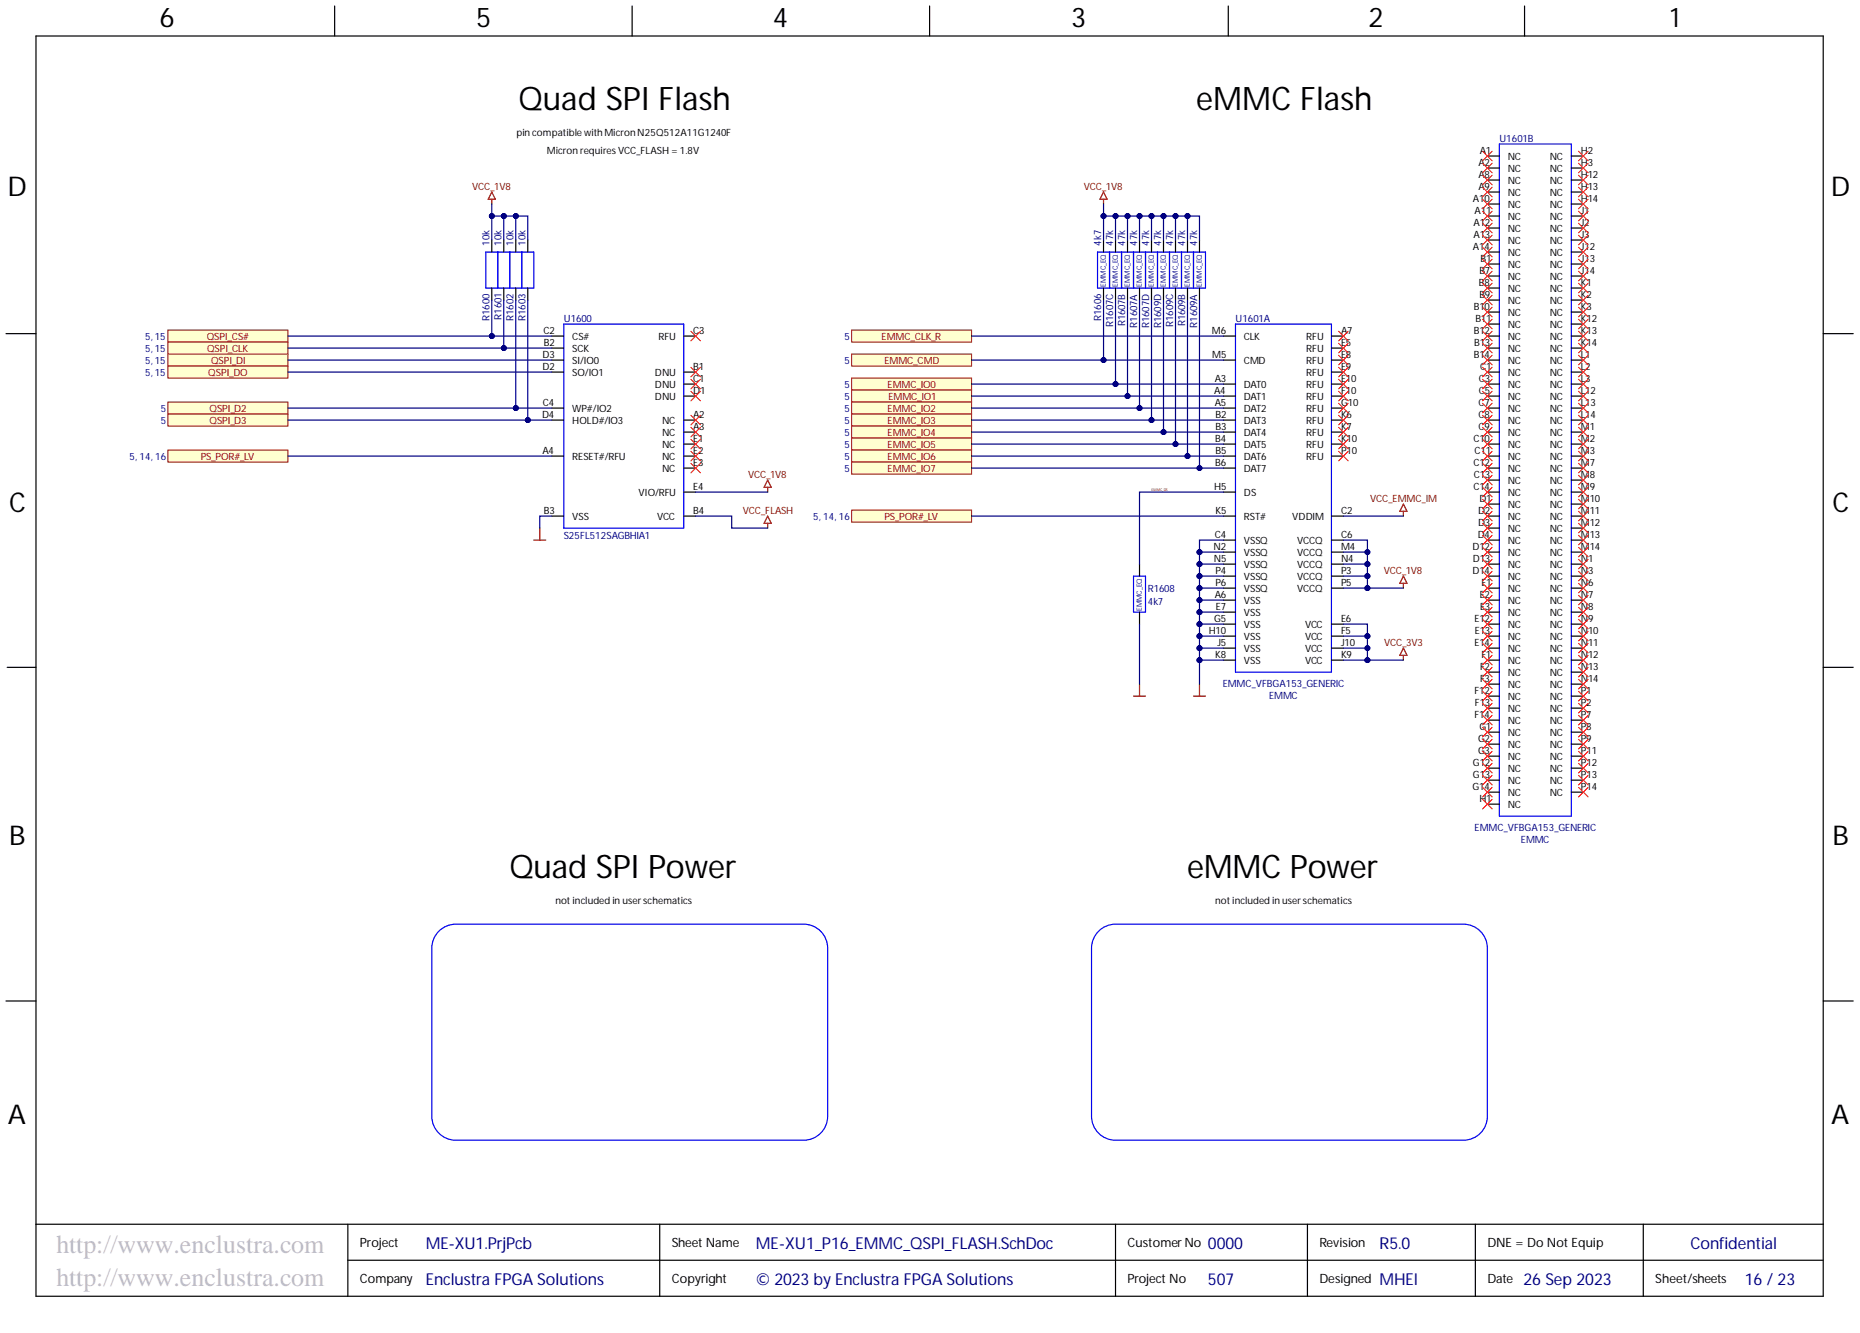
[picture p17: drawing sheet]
<svg xmlns="http://www.w3.org/2000/svg" width="393mm" height="282mm" viewBox="0 0 393 282" stroke-linecap="round" stroke-linejoin="round" font-family="sans-serif">
<defs><g id="words">
<g font-size="6.9">
<text x="109.7" y="23.2">Quad SPI Flash</text>
<text x="253" y="23.2">eMMC Flash</text>
<text x="107.7" y="185.6">Quad SPI Power</text>
<text x="251" y="185.6">eMMC Power</text>
</g>
<g font-size="5.8">
<text x="33.7" y="5.7">6</text>
<text x="100.7" y="5.7">5</text>
<text x="163.4" y="5.7">4</text>
<text x="226.5" y="5.7">3</text>
<text x="289.4" y="5.7">2</text>
<text x="353.1" y="5.7">1</text>
<text x="1.6" y="41.5">D</text>
<text x="387.2" y="41.5">D</text>
<text x="1.9" y="108.2">C</text>
<text x="387.5" y="108.2">C</text>
<text x="1.9" y="178.8">B</text>
<text x="387.5" y="178.8">B</text>
<text x="1.7" y="237.6">A</text>
<text x="387.3" y="237.6">A</text>
</g>
<g font-size="5.5" fill="#c0c0c0">
<text x="11.9" y="265">http://www.enclustra.com</text>
<text x="11.9" y="271.9">http://www.enclustra.com</text>
</g>
<g font-size="3.5" fill="#000080">
<text x="90.1" y="264.1">ME-XU1.PrjPcb</text>
<text x="159.8" y="264.1">ME-XU1_P16_EMMC_QSPI_FLASH.SchDoc</text>
<text x="255.4" y="264.1">0000</text>
<text x="357.5" y="264.1">Confidential</text>
<text x="90.1" y="271.7">Enclustra FPGA Solutions</text>
<text x="159.8" y="271.7">© 2023 by Enclustra FPGA Solutions</text>
<text x="255.4" y="271.7">507</text>
<text x="291.7" y="271.7">MHEI</text>
<text x="322.2" y="271.7">26 Sep 2023</text>
<text x="369" y="271.7">16 / 23</text>
</g>
<text font-size="3.5" fill="#00007c" x="291.7" y="264.1">R5.0</text>
<g font-size="2.7">
<text x="76.1" y="263.8">Project</text>
<text x="142.1" y="263.8">Sheet Name</text>
<text x="238.4" y="263.8">CustomerNo</text>
<text x="279" y="263.8">Revision</text>
<text x="314.5" y="263.8">DNE = Do Not Equip</text>
<text x="76.1" y="271.4">Company</text>
<text x="142.1" y="271.4">Copyright</text>
<text x="238.4" y="271.4">Project No</text>
<text x="279" y="271.4">Designed</text>
<text x="314.5" y="271.4">Date</text>
<text x="350.1" y="271.4">Sheet/sheets</text>
</g>
<g font-size="2.1">
<text x="109.2" y="28.8">pin compatible withMicronN25Q512A11G1240F</text>
<text x="115.7" y="32.6">Micron requiresVCC_FLASH = 1.8V</text>
<text x="312.7" y="35">A2</text>
<text x="312.9" y="32.5">A1</text>
<text x="318.9" y="33.8">NC</text>
<text x="327.7" y="33.8">NC</text>
<text x="334.3" y="32.5">H2</text>
<text x="334.3" y="35">H3</text>
<text x="312.7" y="37.6">A8</text>
<text x="312.7" y="40.1">A9</text>
<text x="318.9" y="36.4">NC</text>
<text x="318.9" y="38.9">NC</text>
<text x="318.9" y="41.5">NC</text>
<text x="327.7" y="36.4">NC</text>
<text x="327.7" y="38.9">NC</text>
<text x="327.7" y="41.5">NC</text>
<text x="334.3" y="37.6">H12</text>
<text x="334.3" y="40.1">H13</text>
<text x="311.5" y="42.6">A10</text>
<text x="311.6" y="47.7">A12</text>
<text x="311.8" y="45.2">A11</text>
<text x="318.9" y="44">NC</text>
<text x="318.9" y="46.5">NC</text>
<text x="327.7" y="44">NC</text>
<text x="327.7" y="46.5">NC</text>
<text x="334.3" y="42.6">H14</text>
<text x="334.3" y="45.2">J1</text>
<text x="334.3" y="47.7">J2</text>
<text x="311.5" y="52.8">A14</text>
<text x="311.6" y="50.3">A13</text>
<text x="318.9" y="49.1">NC</text>
<text x="318.9" y="51.6">NC</text>
<text x="327.7" y="49.1">NC</text>
<text x="327.7" y="51.6">NC</text>
<text x="334.3" y="50.3">J3</text>
<text x="334.3" y="52.8">J12</text>
<text x="312.9" y="57.9">B7</text>
<text x="313.1" y="55.3">B1</text>
<text x="318.9" y="54.1">NC</text>
<text x="318.9" y="56.7">NC</text>
<text x="318.9" y="59.2">NC</text>
<text x="327.7" y="54.1">NC</text>
<text x="327.7" y="56.7">NC</text>
<text x="327.7" y="59.2">NC</text>
<text x="334.3" y="55.3">J13</text>
<text x="334.3" y="57.9">J14</text>
<text x="311.7" y="65.5">B10</text>
<text x="312.8" y="60.4">B8</text>
<text x="312.9" y="62.9">B9</text>
<text x="318.9" y="61.8">NC</text>
<text x="318.9" y="64.3">NC</text>
<text x="327.7" y="61.8">NC</text>
<text x="327.7" y="64.3">NC</text>
<text x="334.3" y="60.4">K1</text>
<text x="334.3" y="62.9">K2</text>
<text x="334.3" y="65.5">K3</text>
<text x="114.9" y="70.6">C2</text>
<text x="121" y="71.9">CS#</text>
<text x="139.3" y="71.9">RFU</text>
<text x="146.6" y="70.6">C3</text>
<text x="256.3" y="70.6">M6</text>
<text x="263" y="71.9">CLK</text>
<text x="276.2" y="71.9">RFU</text>
<text x="283.6" y="70.6">A7</text>
<text x="311.7" y="70.6">B12</text>
<text x="312" y="68">B11</text>
<text x="318.9" y="66.8">NC</text>
<text x="318.9" y="69.4">NC</text>
<text x="318.9" y="71.9">NC</text>
<text x="327.7" y="66.8">NC</text>
<text x="327.7" y="69.4">NC</text>
<text x="327.7" y="71.9">NC</text>
<text x="334.3" y="68">K12</text>
<text x="334.3" y="70.6">K13</text>
<text x="114.7" y="75.6">D3</text>
<text x="115" y="73.1">B2</text>
<text x="121" y="74.4">SCK</text>
<text x="121" y="77">SI/IO0</text>
<text x="256.4" y="75.6">M5</text>
<text x="263" y="77">CMD</text>
<text x="276.2" y="74.4">RFU</text>
<text x="276.2" y="77">RFU</text>
<text x="283.6" y="73.1">E5</text>
<text x="283.6" y="75.6">E8</text>
<text x="311.7" y="75.6">B14</text>
<text x="311.8" y="73.1">B13</text>
<text x="318.9" y="74.4">NC</text>
<text x="318.9" y="77">NC</text>
<text x="327.7" y="74.4">NC</text>
<text x="327.7" y="77">NC</text>
<text x="334.3" y="73.1">K14</text>
<text x="334.3" y="75.6">L1</text>
<text x="114.7" y="78.2">D2</text>
<text x="121" y="79.5">SO/IO1</text>
<text x="138.5" y="79.5">DNU</text>
<text x="138.5" y="82.1">DNU</text>
<text x="146.6" y="78.2">B1</text>
<text x="146.6" y="80.7">C1</text>
<text x="146.6" y="83.2">D1</text>
<text x="256.8" y="83.2">A4</text>
<text x="256.9" y="80.7">A3</text>
<text x="263" y="82.1">DAT0</text>
<text x="276.2" y="79.5">RFU</text>
<text x="276.2" y="82.1">RFU</text>
<text x="283.6" y="78.2">E9</text>
<text x="283.6" y="80.7">E10</text>
<text x="283.6" y="83.2">F10</text>
<text x="312.8" y="80.7">C3</text>
<text x="312.8" y="83.2">C5</text>
<text x="313" y="78.2">C1</text>
<text x="318.9" y="79.5">NC</text>
<text x="318.9" y="82.1">NC</text>
<text x="327.7" y="79.5">NC</text>
<text x="327.7" y="82.1">NC</text>
<text x="334.3" y="78.2">L2</text>
<text x="334.3" y="80.7">L3</text>
<text x="334.3" y="83.2">L12</text>
<text x="114.7" y="88.3">D4</text>
<text x="114.8" y="85.8">C4</text>
<text x="121" y="89.7">HOLD#/IO3</text>
<text x="121" y="87.1">WP#/IO2</text>
<text x="138.5" y="84.6">DNU</text>
<text x="140" y="89.7">NC</text>
<text x="146.6" y="88.3">A2</text>
<text x="256.9" y="85.8">A5</text>
<text x="257" y="88.3">B2</text>
<text x="263" y="84.6">DAT1</text>
<text x="263" y="87.1">DAT2</text>
<text x="263" y="89.7">DAT3</text>
<text x="276.2" y="84.6">RFU</text>
<text x="276.2" y="87.1">RFU</text>
<text x="276.2" y="89.7">RFU</text>
<text x="283.6" y="85.8">G10</text>
<text x="283.6" y="88.3">K6</text>
<text x="312.7" y="85.8">C7</text>
<text x="312.7" y="88.3">C8</text>
<text x="318.9" y="84.6">NC</text>
<text x="318.9" y="87.1">NC</text>
<text x="318.9" y="89.7">NC</text>
<text x="327.7" y="84.6">NC</text>
<text x="327.7" y="87.1">NC</text>
<text x="327.7" y="89.7">NC</text>
<text x="334.3" y="85.8">L13</text>
<text x="334.3" y="88.3">L14</text>
<text x="114.7" y="95.9">A4</text>
<text x="140" y="92.2">NC</text>
<text x="140" y="94.8">NC</text>
<text x="146.6" y="90.9">A3</text>
<text x="146.6" y="93.4">E1</text>
<text x="146.6" y="95.9">E2</text>
<text x="257" y="93.4">B4</text>
<text x="257" y="90.9">B3</text>
<text x="257" y="95.9">B5</text>
<text x="263" y="92.2">DAT4</text>
<text x="263" y="94.8">DAT5</text>
<text x="276.2" y="92.2">RFU</text>
<text x="276.2" y="94.8">RFU</text>
<text x="283.6" y="90.9">K7</text>
<text x="283.6" y="93.4">K10</text>
<text x="283.6" y="95.9">P10</text>
<text x="311.6" y="93.4">C10</text>
<text x="311.8" y="95.9">C11</text>
<text x="312.7" y="90.9">C9</text>
<text x="318.9" y="92.2">NC</text>
<text x="318.9" y="94.8">NC</text>
<text x="327.7" y="92.2">NC</text>
<text x="327.7" y="94.8">NC</text>
<text x="334.3" y="90.9">M1</text>
<text x="334.3" y="93.4">M2</text>
<text x="334.3" y="95.9">M3</text>
<text x="121" y="97.3">RESET#/RFU</text>
<text x="140" y="97.3">NC</text>
<text x="140" y="99.8">NC</text>
<text x="146.6" y="98.5">E3</text>
<text x="257" y="98.5">B6</text>
<text x="263" y="97.3">DAT6</text>
<text x="263" y="99.8">DAT7</text>
<text x="276.2" y="97.3">RFU</text>
<text x="311.6" y="98.5">C12</text>
<text x="311.7" y="101">C13</text>
<text x="318.9" y="97.3">NC</text>
<text x="318.9" y="99.8">NC</text>
<text x="327.7" y="97.3">NC</text>
<text x="327.7" y="99.8">NC</text>
<text x="334.3" y="98.5">M7</text>
<text x="334.3" y="101">M8</text>
<text x="135" y="104.9">VIO/RFU</text>
<text x="146.6" y="103.5">E4</text>
<text x="256.8" y="103.5">H5</text>
<text x="263" y="104.9">DS</text>
<text x="311.6" y="103.5">C14</text>
<text x="312.9" y="106.1">D1</text>
<text x="318.9" y="102.4">NC</text>
<text x="318.9" y="104.9">NC</text>
<text x="318.9" y="107.4">NC</text>
<text x="327.7" y="102.4">NC</text>
<text x="327.7" y="104.9">NC</text>
<text x="327.7" y="107.4">NC</text>
<text x="334.3" y="103.5">M9</text>
<text x="334.3" y="106.1">M10</text>
<text x="115" y="108.6">B3</text>
<text x="121" y="110">VSS</text>
<text x="139" y="110">VCC</text>
<text x="146.6" y="108.6">B4</text>
<text x="256.9" y="113.7">C4</text>
<text x="257" y="108.6">K5</text>
<text x="263" y="110">RST#</text>
<text x="273.3" y="110">VDDIM</text>
<text x="283.6" y="108.6">C2</text>
<text x="283.6" y="113.7">C6</text>
<text x="312.5" y="113.7">D4</text>
<text x="312.6" y="108.6">D2</text>
<text x="312.6" y="111.2">D3</text>
<text x="318.9" y="110">NC</text>
<text x="318.9" y="112.5">NC</text>
<text x="327.7" y="110">NC</text>
<text x="327.7" y="112.5">NC</text>
<text x="334.3" y="108.6">M11</text>
<text x="334.3" y="111.2">M12</text>
<text x="334.3" y="113.7">M13</text>
<text x="256.6" y="116.2">N2</text>
<text x="256.7" y="118.8">N5</text>
<text x="263" y="115.1">VSSQ</text>
<text x="263" y="117.6">VSSQ</text>
<text x="274.3" y="115.1">VCCQ</text>
<text x="274.3" y="117.6">VCCQ</text>
<text x="283.6" y="116.2">M4</text>
<text x="283.6" y="118.8">N4</text>
<text x="311.4" y="116.2">D12</text>
<text x="311.5" y="118.8">D13</text>
<text x="318.9" y="115.1">NC</text>
<text x="318.9" y="117.6">NC</text>
<text x="327.7" y="115.1">NC</text>
<text x="327.7" y="117.6">NC</text>
<text x="334.3" y="116.2">M14</text>
<text x="334.3" y="118.8">N1</text>
<text x="257" y="121.3">P4</text>
<text x="257" y="123.9">P6</text>
<text x="263" y="120.1">VSSQ</text>
<text x="263" y="122.7">VSSQ</text>
<text x="263" y="125.2">VSSQ</text>
<text x="274.3" y="120.1">VCCQ</text>
<text x="274.3" y="122.7">VCCQ</text>
<text x="274.3" y="125.2">VCCQ</text>
<text x="283.6" y="121.3">P3</text>
<text x="283.6" y="123.9">P5</text>
<text x="311.4" y="121.3">D14</text>
<text x="313.3" y="123.9">E1</text>
<text x="318.9" y="120.1">NC</text>
<text x="318.9" y="122.7">NC</text>
<text x="318.9" y="125.2">NC</text>
<text x="327.7" y="120.1">NC</text>
<text x="327.7" y="122.7">NC</text>
<text x="327.7" y="125.2">NC</text>
<text x="334.3" y="121.3">N3</text>
<text x="334.3" y="123.9">N6</text>
<text x="256.8" y="131.5">G5</text>
<text x="256.9" y="126.4">A6</text>
<text x="257.1" y="128.9">E7</text>
<text x="263" y="127.7">VSS</text>
<text x="263" y="130.3">VSS</text>
<text x="283.6" y="131.5">E6</text>
<text x="311.8" y="131.5">E12</text>
<text x="312.9" y="126.4">E2</text>
<text x="313" y="128.9">E3</text>
<text x="318.9" y="127.7">NC</text>
<text x="318.9" y="130.3">NC</text>
<text x="327.7" y="127.7">NC</text>
<text x="327.7" y="130.3">NC</text>
<text x="334.3" y="126.4">N7</text>
<text x="334.3" y="128.9">N8</text>
<text x="334.3" y="131.5">N9</text>
<text x="255.6" y="134">H10</text>
<text x="257.5" y="136.5">J5</text>
<text x="263" y="132.8">VSS</text>
<text x="263" y="135.4">VSS</text>
<text x="263" y="137.9">VSS</text>
<text x="276" y="132.8">VCC</text>
<text x="276" y="135.4">VCC</text>
<text x="276" y="137.9">VCC</text>
<text x="283.6" y="134">F5</text>
<text x="283.6" y="136.5">J10</text>
<text x="311.8" y="136.5">E14</text>
<text x="311.9" y="134">E13</text>
<text x="318.9" y="132.8">NC</text>
<text x="318.9" y="135.4">NC</text>
<text x="318.9" y="137.9">NC</text>
<text x="327.7" y="132.8">NC</text>
<text x="327.7" y="135.4">NC</text>
<text x="327.7" y="137.9">NC</text>
<text x="334.3" y="134">N10</text>
<text x="334.3" y="136.5">N11</text>
<text x="257" y="139.1">K8</text>
<text x="263" y="140.4">VSS</text>
<text x="276" y="140.4">VCC</text>
<text x="283.6" y="139.1">K9</text>
<text x="313" y="141.6">F2</text>
<text x="313.3" y="139.1">F1</text>
<text x="318.9" y="140.4">NC</text>
<text x="318.9" y="143">NC</text>
<text x="327.7" y="140.4">NC</text>
<text x="327.7" y="143">NC</text>
<text x="334.3" y="139.1">N12</text>
<text x="334.3" y="141.6">N13</text>
<text x="311.8" y="146.7">F12</text>
<text x="311.9" y="149.2">F13</text>
<text x="313" y="144.2">F3</text>
<text x="318.9" y="145.5">NC</text>
<text x="318.9" y="148">NC</text>
<text x="327.7" y="145.5">NC</text>
<text x="327.7" y="148">NC</text>
<text x="334.3" y="144.2">N14</text>
<text x="334.3" y="146.7">P1</text>
<text x="334.3" y="149.2">P2</text>
<text x="311.8" y="151.8">F14</text>
<text x="312.9" y="154.3">G1</text>
<text x="318.9" y="150.6">NC</text>
<text x="318.9" y="153.1">NC</text>
<text x="318.9" y="155.7">NC</text>
<text x="327.7" y="150.6">NC</text>
<text x="327.7" y="153.1">NC</text>
<text x="327.7" y="155.7">NC</text>
<text x="334.3" y="151.8">P7</text>
<text x="334.3" y="154.3">P8</text>
<text x="311.5" y="161.9">G12</text>
<text x="312.6" y="156.8">G2</text>
<text x="312.6" y="159.4">G3</text>
<text x="318.9" y="158.2">NC</text>
<text x="318.9" y="160.7">NC</text>
<text x="327.7" y="158.2">NC</text>
<text x="327.7" y="160.7">NC</text>
<text x="334.3" y="156.8">P9</text>
<text x="334.3" y="159.4">P11</text>
<text x="334.3" y="161.9">P12</text>
<text x="311.4" y="167">G14</text>
<text x="311.5" y="164.5">G13</text>
<text x="318.9" y="163.3">NC</text>
<text x="318.9" y="165.8">NC</text>
<text x="327.7" y="163.3">NC</text>
<text x="327.7" y="165.8">NC</text>
<text x="334.3" y="164.5">P13</text>
<text x="334.3" y="167">P14</text>
<text x="312.9" y="169.5">H1</text>
<text x="318.9" y="168.4">NC</text>
<text x="318.9" y="170.9">NC</text>
<text x="327.7" y="168.4">NC</text>
<text x="117.4" y="191.2">not included in userschematics</text>
<text x="257" y="191.2">not included in userschematics</text>
</g>
<g font-size="2.1" fill="#000080">
<text x="317.1" y="29.9">U1601B</text>
<text x="103.5" y="51.9" transform="rotate(-90 103.5 51.9)">10k</text>
<text x="106" y="51.9" transform="rotate(-90 106 51.9)">10k</text>
<text x="108.6" y="51.9" transform="rotate(-90 108.6 51.9)">10k</text>
<text x="111.1" y="51.9" transform="rotate(-90 111.1 51.9)">10k</text>
<text x="232.9" y="51.9" transform="rotate(-90 232.9 51.9)">4k7</text>
<text x="235.4" y="51.9" transform="rotate(-90 235.4 51.9)">47k</text>
<text x="237.9" y="51.9" transform="rotate(-90 237.9 51.9)">47k</text>
<text x="240.5" y="51.9" transform="rotate(-90 240.5 51.9)">47k</text>
<text x="243" y="51.9" transform="rotate(-90 243 51.9)">47k</text>
<text x="245.5" y="51.9" transform="rotate(-90 245.5 51.9)">47k</text>
<text x="248.1" y="51.9" transform="rotate(-90 248.1 51.9)">47k</text>
<text x="250.6" y="51.9" transform="rotate(-90 250.6 51.9)">47k</text>
<text x="253.2" y="51.9" transform="rotate(-90 253.2 51.9)">47k</text>
<text x="30.7" y="71.9">5, 15</text>
<text x="103.5" y="67.8" transform="rotate(-90 103.5 67.8)">R1600</text>
<text x="106" y="67.6" transform="rotate(-90 106 67.6)">R1601</text>
<text x="108.6" y="67.8" transform="rotate(-90 108.6 67.8)">R1602</text>
<text x="111.1" y="67.8" transform="rotate(-90 111.1 67.8)">R1603</text>
<text x="119.2" y="68">U1600</text>
<text x="178.6" y="71.9">5</text>
<text x="232.9" y="67.8" transform="rotate(-90 232.9 67.8)">R1606</text>
<text x="235.4" y="69.1" transform="rotate(-90 235.4 69.1)">R1607C</text>
<text x="237.9" y="69" transform="rotate(-90 237.9 69)">R1607B</text>
<text x="240.5" y="69.3" transform="rotate(-90 240.5 69.3)">R1607A</text>
<text x="243" y="69.4" transform="rotate(-90 243 69.4)">R1607D</text>
<text x="245.5" y="69.4" transform="rotate(-90 245.5 69.4)">R1609D</text>
<text x="248.1" y="69.1" transform="rotate(-90 248.1 69.1)">R1609C</text>
<text x="250.6" y="69" transform="rotate(-90 250.6 69)">R1609B</text>
<text x="253.2" y="69.3" transform="rotate(-90 253.2 69.3)">R1609A</text>
<text x="261.3" y="68">U1601A</text>
<text x="30.7" y="77">5, 15</text>
<text x="30.7" y="74.4">5, 15</text>
<text x="178.6" y="77">5</text>
<text x="30.7" y="79.5">5, 15</text>
<text x="178.6" y="82.1">5</text>
<text x="34" y="87.1">5</text>
<text x="34" y="89.7">5</text>
<text x="178.6" y="84.6">5</text>
<text x="178.6" y="87.1">5</text>
<text x="178.6" y="89.7">5</text>
<text x="178.6" y="92.2">5</text>
<text x="178.6" y="94.8">5</text>
<text x="27.4" y="97.3">5, 14, 16</text>
<text x="178.6" y="97.3">5</text>
<text x="178.6" y="99.8">5</text>
<text x="119.2" y="114">S25FL512SAGBHIA1</text>
<text x="172" y="110">5, 14, 16</text>
<text x="242.8" y="125.1">R1608</text>
<text x="242.8" y="127.9">4k7</text>
<text x="258.6" y="145.2">EMMC_VFBGA153_GENERIC</text>
<text x="268.4" y="147.7">EMMC</text>
<text x="311.8" y="175.6">EMMC_VFBGA153_GENERIC</text>
<text x="321.6" y="178.2">EMMC</text>
</g>
<g font-size="2.1" fill="#800000">
<text x="99.9" y="40.1">VCC_1V8</text>
<text x="229.2" y="40.1">VCC_1V8</text>
<text x="43.7" y="71.9">QSPI_CS#</text>
<text x="186.4" y="71.9">EMMC_CLK_R</text>
<text x="43.8" y="74.4">QSPI_CLK</text>
<text x="44.6" y="77">QSPI_DI</text>
<text x="187" y="77">EMMC_CMD</text>
<text x="44.1" y="79.5">QSPI_DO</text>
<text x="187.7" y="82.1">EMMC_IO0</text>
<text x="44.3" y="87.1">QSPI_D2</text>
<text x="44.3" y="89.7">QSPI_D3</text>
<text x="187.7" y="87.1">EMMC_IO2</text>
<text x="187.7" y="89.7">EMMC_IO3</text>
<text x="187.9" y="84.6">EMMC_IO1</text>
<text x="187.7" y="92.2">EMMC_IO4</text>
<text x="187.7" y="94.8">EMMC_IO5</text>
<text x="42.4" y="97.3">PS_POR#_LV</text>
<text x="158.2" y="101">VCC_1V8</text>
<text x="187.7" y="97.3">EMMC_IO6</text>
<text x="187.7" y="99.8">EMMC_IO7</text>
<text x="289.8" y="106.1">VCC_EMMC_IM</text>
<text x="157.1" y="108.6">VCC_FLASH</text>
<text x="187" y="110">PS_POR#_LV</text>
<text x="292.6" y="121.3">VCC_1V8</text>
<text x="292.7" y="136.5">VCC_3V3</text>
</g>
<g font-size="1.5" fill="#000080">
<text x="233.9" y="60.7" transform="rotate(-90 233.9 60.7)">EMMC_EQ</text>
<text x="236.4" y="60.7" transform="rotate(-90 236.4 60.7)">EMMC_EQ</text>
<text x="239" y="60.7" transform="rotate(-90 239 60.7)">EMMC_EQ</text>
<text x="241.5" y="60.7" transform="rotate(-90 241.5 60.7)">EMMC_EQ</text>
<text x="244" y="60.7" transform="rotate(-90 244 60.7)">EMMC_EQ</text>
<text x="246.6" y="60.7" transform="rotate(-90 246.6 60.7)">EMMC_EQ</text>
<text x="249.1" y="60.7" transform="rotate(-90 249.1 60.7)">EMMC_EQ</text>
<text x="251.6" y="60.7" transform="rotate(-90 251.6 60.7)">EMMC_EQ</text>
<text x="254.2" y="60.7" transform="rotate(-90 254.2 60.7)">EMMC_EQ</text>
<text x="241.5" y="129.2" transform="rotate(-90 241.5 129.2)">EMMC_EQ</text>
</g>
<text font-size=".8" fill="#800000" x="243.5" y="103.9">EMMC_DS</text>
</g></defs>
<g fill="none" stroke="#000" stroke-width=".25">
<path d="M7.6 7.6h378v266.5h-378zM70.8 1.3v6.3M133.7 1.3v6.3M196.6 1.3v6.3M259.8 1.3v6.3M322.4 1.3v6.3M314.5 33h2.6M314.5 35.5h2.6M314.5 38.1h2.6M332.3 33h2.5M332.3 35.5h2.5M332.3 38.1h2.5"/>
<path d="M104 50.8v2.5M106.5 50.8v2.5M109.1 50.8v2.5M111.6 50.8v2.5M233.4 50.8v2.5M235.9 50.8v2.5M238.4 50.8v2.5M241 50.8v2.5M243.5 50.8v2.5M246.1 50.8v2.5M248.6 50.8v2.5M251.1 50.8v2.5"/>
<path d="M253.7 50.8v2.5M314.5 40.6h2.6M314.5 43.1h2.6M314.5 45.7h2.6M314.5 48.2h2.6M314.5 50.8h2.6M314.5 53.3h2.6M314.5 55.8h2.6M314.5 58.4h2.6M332.3 40.6h2.5M332.3 43.1h2.5M332.3 45.7h2.5"/>
<path d="M332.3 48.2h2.5M332.3 50.8h2.5M332.3 53.3h2.5M332.3 55.8h2.5M332.3 58.4h2.5M1.3 70.6h6.3M104 60.9v2.5M106.5 60.9v2.5M109.1 60.9v2.5M111.6 60.9v2.5M116.7 73.6h2.5M116.7 76.1h2.5"/>
<path d="M116.7 71.1h2.5M116.7 78.7h2.5M144.6 71.1h2.5M144.6 78.7h2.5M233.4 60.9v2.5M235.9 60.9v2.5M238.4 60.9v2.5M241 60.9v2.5M243.5 60.9v2.5M246.1 60.9v2.5M248.6 60.9v2.5M251.1 60.9v2.5"/>
<path d="M253.7 60.9v2.5M258.7 76.1h2.6M258.7 71.1h2.6M281.6 73.6h2.5M281.6 76.1h2.5M281.6 71.1h2.5M281.6 78.7h2.5M314.5 73.6h2.6M314.5 76.1h2.6M314.5 71.1h2.6M314.5 78.7h2.6M314.5 60.9h2.6"/>
<path d="M314.5 63.4h2.6M314.5 66h2.6M314.5 68.5h2.6M332.3 73.6h2.5M332.3 76.1h2.5M332.3 71.1h2.5M332.3 78.7h2.5M332.3 60.9h2.5M332.3 63.4h2.5M332.3 66h2.5M332.3 68.5h2.5M385.6 70.6h6.3"/>
<path d="M116.7 88.8h2.5M116.7 86.3h2.5M116.7 96.4h2.5M144.6 88.8h2.5M144.6 96.4h2.5M144.6 81.2h2.5M144.6 83.8h2.5M144.6 91.4h2.5M144.6 93.9h2.5M144.6 99h2.5M258.7 88.8h2.6M258.7 86.3h2.6"/>
<path d="M258.7 96.4h2.6M258.7 81.2h2.6M258.7 83.8h2.6M258.7 91.4h2.6M258.7 93.9h2.6M258.7 99h2.6M281.6 88.8h2.5M281.6 86.3h2.5M281.6 96.4h2.5M281.6 81.2h2.5M281.6 83.8h2.5M281.6 91.4h2.5"/>
<path d="M281.6 93.9h2.5M314.5 88.8h2.6M314.5 86.3h2.6M314.5 96.4h2.6M314.5 81.2h2.6M314.5 83.8h2.6M314.5 91.4h2.6M314.5 93.9h2.6M314.5 99h2.6M332.3 88.8h2.5M332.3 86.3h2.5M332.3 96.4h2.5"/>
<path d="M332.3 81.2h2.5M332.3 83.8h2.5M332.3 91.4h2.5M332.3 93.9h2.5M332.3 99h2.5M116.7 109.1h2.5M144.6 109.1h2.5M144.6 104.1h2.5M241 119.3v2.5M258.7 109.1h2.6M258.7 104.1h2.6M258.7 114.2h2.6"/>
<path d="M258.7 116.7h2.6M258.7 119.3h2.6M281.6 109.1h2.5M281.6 114.2h2.5M281.6 116.7h2.5M281.6 119.3h2.5M314.5 109.1h2.6M314.5 104.1h2.6M314.5 114.2h2.6M314.5 116.7h2.6M314.5 119.3h2.6M314.5 101.5h2.6"/>
<path d="M314.5 106.6h2.6M314.5 111.7h2.6M332.3 109.1h2.5M332.3 104.1h2.5M332.3 114.2h2.5M332.3 116.7h2.5M332.3 119.3h2.5M332.3 101.5h2.5M332.3 106.6h2.5M332.3 111.7h2.5M241 129.4v2.6M258.7 121.8h2.6"/>
<path d="M258.7 124.4h2.6M258.7 126.9h2.6M258.7 129.4h2.6M258.7 132h2.6M258.7 134.5h2.6M258.7 137h2.6M258.7 139.6h2.6M281.6 121.8h2.5M281.6 124.4h2.5M281.6 132h2.5M281.6 134.5h2.5M281.6 137h2.5"/>
<path d="M281.6 139.6h2.5M314.5 121.8h2.6M314.5 124.4h2.6M314.5 126.9h2.6M314.5 129.4h2.6M314.5 132h2.6M314.5 134.5h2.6M314.5 137h2.6M314.5 139.6h2.6M332.3 121.8h2.5M332.3 124.4h2.5M332.3 126.9h2.5"/>
<path d="M332.3 129.4h2.5M332.3 132h2.5M332.3 134.5h2.5M332.3 137h2.5M332.3 139.6h2.5M1.5 141.1h6.1M314.5 142.1h2.6M314.5 144.7h2.6M314.5 147.2h2.6M314.5 149.7h2.6M314.5 152.3h2.6M314.5 154.8h2.6"/>
<path d="M314.5 157.4h2.6M314.5 159.9h2.6M332.3 142.1h2.5M332.3 144.7h2.5M332.3 147.2h2.5M332.3 149.7h2.5M332.3 152.3h2.5M332.3 154.8h2.5M332.3 157.4h2.5M332.3 159.9h2.5M385.6 141.1h6.3M314.5 162.4h2.6"/>
<path d="M314.5 165h2.6M314.5 167.5h2.6M314.5 170h2.6M332.3 162.4h2.5M332.3 165h2.5M332.3 167.5h2.5M1.3 211.7h6.3M385.6 211.7h6.3M7.6 258.9h378M73.6 258.9v15.2M139.5 258.9v15.2M235.9 258.9v15.2"/>
<path d="M276.5 258.9v15.2M312 258.9v15.2M347.5 258.9v15.2M73.6 266.5h312"/>
</g>
<g fill="none" stroke="#00f" stroke-width=".25">
<path d="M317.1 30.5h15.2v142.1h-15.2zM102.7 53.3h10.2v7.6h-10.2zM105.3 53.3v7.6M107.8 53.3v7.6M110.3 53.3v7.6M232.1 53.3h22.8v7.6h-22.8zM234.6 53.3v7.6M237.2 53.3v7.6M239.7 53.3v7.6M242.2 53.3v7.6M244.8 53.3v7.6M247.3 53.3v7.6"/>
<path d="M249.9 53.3v7.6M252.4 53.3v7.6M119.2 68.5h25.4v43.2h-25.4zM261.3 68.5h20.3v73.6h-20.3zM239.7 121.8h2.5v7.6h-2.5z"/>
</g>
<path d="M112.9 114.2h2.5M114.1 111.7v2.5M162.3 101.5l.8 1.5h-1.5zM162.3 103v1.1M162.3 110.7v1M162.3 109.1l.8 1.6h-1.5z" fill="none" stroke="#800000" stroke-width=".25"/>
<path d="M35.5 69.8h25.4v2.5h-25.4z" fill-rule="evenodd" fill="#ffffd0"/>
<path d="M35.5 69.8h25.4v2.5h-25.4z" fill="none" stroke="#800000" stroke-width=".21"/>
<path d="M35.5 74.9h25.4v2.5h-25.4z" fill-rule="evenodd" fill="#ffffd0"/>
<path d="M35.5 74.9h25.4v2.5h-25.4z" fill="none" stroke="#800000" stroke-width=".21"/>
<path d="M35.5 77.4h25.4v2.5h-25.4z" fill-rule="evenodd" fill="#ffffd0"/>
<path d="M35.5 77.4h25.4v2.5h-25.4z" fill="none" stroke="#800000" stroke-width=".21"/>
<path d="M35.5 85h25.4v2.6h-25.4z" fill-rule="evenodd" fill="#ffffd0"/>
<path d="M35.5 85h25.4v2.6h-25.4z" fill="none" stroke="#800000" stroke-width=".21"/>
<path d="M35.5 87.6h25.4v2.5h-25.4z" fill-rule="evenodd" fill="#ffffd0"/>
<path d="M35.5 87.6h25.4v2.5h-25.4z" fill="none" stroke="#800000" stroke-width=".21"/>
<path d="M35.5 95.2h25.4v2.5h-25.4z" fill-rule="evenodd" fill="#ffffd0"/>
<path d="M35.5 95.2h25.4v2.5h-25.4z" fill="none" stroke="#800000" stroke-width=".21"/>
<path d="M296.8 137l.7 1.6h-1.5zM296.8 123.3v1.1M296.8 138.6v1M296.8 121.8l.7 1.5h-1.5zM252.4 147.2h2.5M253.7 144.7v2.5" fill="none" stroke="#800000" stroke-width=".25"/>
<path d="M180.1 107.9h25.4v2.5h-25.4z" fill-rule="evenodd" fill="#ffffd0"/>
<path d="M180.1 107.9h25.4v2.5h-25.4z" fill="none" stroke="#800000" stroke-width=".21"/>
<path d="M180.1 79.9h25.4v2.6h-25.4z" fill-rule="evenodd" fill="#ffffd0"/>
<path d="M180.1 79.9h25.4v2.6h-25.4z" fill="none" stroke="#800000" stroke-width=".21"/>
<path d="M180.1 82.5h25.4v2.5h-25.4z" fill-rule="evenodd" fill="#ffffd0"/>
<path d="M180.1 82.5h25.4v2.5h-25.4z" fill="none" stroke="#800000" stroke-width=".21"/>
<path d="M180.1 85h25.4v2.6h-25.4z" fill-rule="evenodd" fill="#ffffd0"/>
<path d="M180.1 85h25.4v2.6h-25.4z" fill="none" stroke="#800000" stroke-width=".21"/>
<path d="M180.1 87.6h25.4v2.5h-25.4z" fill-rule="evenodd" fill="#ffffd0"/>
<path d="M180.1 87.6h25.4v2.5h-25.4z" fill="none" stroke="#800000" stroke-width=".21"/>
<path d="M180.1 90.1h25.4v2.5h-25.4z" fill-rule="evenodd" fill="#ffffd0"/>
<path d="M180.1 90.1h25.4v2.5h-25.4z" fill="none" stroke="#800000" stroke-width=".21"/>
<path d="M180.1 92.6h25.4v2.6h-25.4z" fill-rule="evenodd" fill="#ffffd0"/>
<path d="M180.1 92.6h25.4v2.6h-25.4z" fill="none" stroke="#800000" stroke-width=".21"/>
<path d="M180.1 95.2h25.4v2.5h-25.4z" fill-rule="evenodd" fill="#ffffd0"/>
<path d="M180.1 95.2h25.4v2.5h-25.4z" fill="none" stroke="#800000" stroke-width=".21"/>
<path d="M180.1 97.7h25.4v2.5h-25.4z" fill-rule="evenodd" fill="#ffffd0"/>
<path d="M180.1 97.7h25.4v2.5h-25.4z" fill="none" stroke="#800000" stroke-width=".21"/>
<path d="M180.1 74.9h25.4v2.5h-25.4z" fill-rule="evenodd" fill="#ffffd0"/>
<path d="M180.1 74.9h25.4v2.5h-25.4z" fill="none" stroke="#800000" stroke-width=".21"/>
<path d="M180.1 69.8h25.4v2.5h-25.4z" fill-rule="evenodd" fill="#ffffd0"/>
<path d="M180.1 69.8h25.4v2.5h-25.4z" fill="none" stroke="#800000" stroke-width=".21"/>
<path d="M233.4 40.6l.7 1.5h-1.5zM233.4 42.1v1M296.8 106.6l.7 1.5h-1.5zM296.8 108.1v1M239.7 147.2h2.5M241 144.7v2.5" fill="none" stroke="#800000" stroke-width=".25"/>
<path d="M35.5 72.3h25.4v2.6h-25.4z" fill-rule="evenodd" fill="#ffffd0"/>
<path d="M35.5 72.3h25.4v2.6h-25.4z" fill="none" stroke="#800000" stroke-width=".21"/>
<path d="M104 40.6l.8 1.5h-1.6zM104 42.1v1" fill="none" stroke="#800000" stroke-width=".25"/>
<path d="M93.1 196.6a5.1 5.1 0 0 1 3.3-1.2h73.6a5.1 5.1 0 0 1 5 5.1v35.5a5.1 5.1 0 0 1-5 5.1h-73.6a5.1 5.1 0 0 1-5.1-5.1v-35.5a5.1 5.1 0 0 1 1.8-3.9zM232.6 196.6a5.1 5.1 0 0 1 3.3-1.2h73.6a5.1 5.1 0 0 1 5 5.1v35.5a5.1 5.1 0 0 1-5 5.1h-73.6a5.1 5.1 0 0 1-5.1-5.1v-35.5a5.1 5.1 0 0 1 1.8-3.9z" fill="none" stroke="#00f" stroke-width=".25"/>
<g fill="none" stroke="#f00" stroke-width=".21">
<path d="M313.5 39.6l2.1 2M313.5 37.1l2.1 2M313.5 34.5l2.1 2M313.5 32l2.1 2M315.6 39.6l-2.1 2M315.6 37.1l-2.1 2M315.6 34.5l-2.1 2M315.6 32l-2.1 2M333.8 39.6l2.1 2M333.8 37.1l2.1 2M333.8 34.5l2.1 2M333.8 32l2.1 2"/>
<path d="M335.9 39.6l-2.1 2M335.9 37.1l-2.1 2M335.9 34.5l-2.1 2M335.9 32l-2.1 2M313.5 57.4l2.1 2M313.5 54.8l2.1 2M313.5 52.3l2.1 2M313.5 49.7l2.1 2.1M313.5 47.2l2.1 2M313.5 44.7l2.1 2M313.5 42.1l2.1 2.1M313.5 59.9l2.1 2"/>
<path d="M315.6 59.9l-2.1 2M315.6 57.4l-2.1 2M315.6 54.8l-2.1 2M315.6 52.3l-2.1 2M315.6 47.2l-2.1 2M315.6 44.7l-2.1 2M315.6 42.1l-2.1 2.1M315.6 49.7l-2.1 2.1M333.8 54.8l2.1 2M333.8 52.3l2.1 2M333.8 49.7l2.1 2.1M333.8 47.2l2.1 2"/>
<path d="M333.8 44.7l2.1 2M333.8 42.1l2.1 2.1M333.8 59.9l2.1 2M333.8 57.4l2.1 2M335.9 44.7l-2.1 2M335.9 42.1l-2.1 2.1M335.9 59.9l-2.1 2M335.9 57.4l-2.1 2M335.9 54.8l-2.1 2M335.9 52.3l-2.1 2M335.9 49.7l-2.1 2.1M335.9 47.2l-2.1 2"/>
<path d="M146.1 70l2 2.1M146.1 77.7l2 2M148.1 70l-2 2.1M148.1 77.7l-2 2M283.1 77.7l2 2M283.1 75.1l2 2.1M283.1 72.6l2 2M283.1 70l2 2.1M285.1 77.7l-2 2M285.1 75.1l-2 2.1M285.1 72.6l-2 2M285.1 70l-2 2.1"/>
<path d="M313.5 77.7l2.1 2M313.5 75.1l2.1 2.1M313.5 72.6l2.1 2M313.5 70l2.1 2.1M313.5 67.5l2.1 2M313.5 65l2.1 2M313.5 62.4l2.1 2.1M315.6 65l-2.1 2M315.6 62.4l-2.1 2.1M315.6 77.7l-2.1 2M315.6 75.1l-2.1 2.1M315.6 72.6l-2.1 2"/>
<path d="M315.6 70l-2.1 2.1M315.6 67.5l-2.1 2M333.8 77.7l2.1 2M333.8 75.1l2.1 2.1M333.8 72.6l2.1 2M333.8 70l2.1 2.1M333.8 67.5l2.1 2M333.8 65l2.1 2M333.8 62.4l2.1 2.1M335.9 65l-2.1 2M335.9 62.4l-2.1 2.1M335.9 77.7l-2.1 2"/>
<path d="M335.9 75.1l-2.1 2.1M335.9 72.6l-2.1 2M335.9 70l-2.1 2.1M335.9 67.5l-2.1 2M146.1 80.2l2 2M146.1 82.7l2 2.1M146.1 87.8l2 2M146.1 90.4l2 2M146.1 92.9l2 2M146.1 95.4l2 2.1M146.1 98l2 2M148.1 80.2l-2 2"/>
<path d="M148.1 82.7l-2 2.1M148.1 87.8l-2 2M148.1 90.4l-2 2M148.1 92.9l-2 2M148.1 95.4l-2 2.1M148.1 98l-2 2M283.1 95.4l2 2.1M283.1 92.9l2 2M283.1 90.4l2 2M283.1 87.8l2 2M283.1 85.3l2 2M283.1 82.7l2 2.1"/>
<path d="M283.1 80.2l2 2M285.1 95.4l-2 2.1M285.1 92.9l-2 2M285.1 90.4l-2 2M285.1 87.8l-2 2M285.1 85.3l-2 2M285.1 82.7l-2 2.1M285.1 80.2l-2 2M313.5 85.3l2.1 2M313.5 82.7l2.1 2.1M313.5 80.2l2.1 2M313.5 98l2.1 2"/>
<path d="M313.5 95.4l2.1 2.1M313.5 92.9l2.1 2M313.5 90.4l2.1 2M313.5 87.8l2.1 2M315.6 85.3l-2.1 2M315.6 82.7l-2.1 2.1M315.6 80.2l-2.1 2M315.6 98l-2.1 2M315.6 95.4l-2.1 2.1M315.6 92.9l-2.1 2M315.6 90.4l-2.1 2M315.6 87.8l-2.1 2"/>
<path d="M333.8 82.7l2.1 2.1M333.8 80.2l2.1 2M333.8 98l2.1 2M333.8 95.4l2.1 2.1M333.8 92.9l2.1 2M333.8 90.4l2.1 2M333.8 87.8l2.1 2M333.8 85.3l2.1 2M335.9 92.9l-2.1 2M335.9 90.4l-2.1 2M335.9 87.8l-2.1 2M335.9 85.3l-2.1 2"/>
<path d="M335.9 82.7l-2.1 2.1M335.9 80.2l-2.1 2M335.9 98l-2.1 2M335.9 95.4l-2.1 2.1M313.5 113.2l2.1 2M313.5 110.7l2.1 2M313.5 108.1l2.1 2M313.5 105.6l2.1 2M313.5 103l2.1 2.1M313.5 100.5l2.1 2M313.5 118.3l2.1 2M313.5 115.7l2.1 2.1"/>
<path d="M315.6 113.2l-2.1 2M315.6 110.7l-2.1 2M315.6 108.1l-2.1 2M315.6 105.6l-2.1 2M315.6 103l-2.1 2.1M315.6 100.5l-2.1 2M315.6 118.3l-2.1 2M315.6 115.7l-2.1 2.1M333.8 110.7l2.1 2M333.8 108.1l2.1 2M333.8 105.6l2.1 2M333.8 103l2.1 2.1"/>
<path d="M333.8 100.5l2.1 2M333.8 118.3l2.1 2M333.8 115.7l2.1 2.1M333.8 113.2l2.1 2M335.9 118.3l-2.1 2M335.9 115.7l-2.1 2.1M335.9 113.2l-2.1 2M335.9 110.7l-2.1 2M335.9 108.1l-2.1 2M335.9 105.6l-2.1 2M335.9 103l-2.1 2.1M335.9 100.5l-2.1 2"/>
<path d="M313.5 138.6l2.1 2M313.5 136l2.1 2.1M313.5 133.5l2.1 2M313.5 131l2.1 2M313.5 128.4l2.1 2.1M313.5 125.9l2.1 2M313.5 123.3l2.1 2.1M313.5 120.8l2.1 2M315.6 138.6l-2.1 2M315.6 136l-2.1 2.1M315.6 133.5l-2.1 2M315.6 131l-2.1 2"/>
<path d="M315.6 128.4l-2.1 2.1M315.6 125.9l-2.1 2M315.6 123.3l-2.1 2.1M315.6 120.8l-2.1 2M333.8 138.6l2.1 2M333.8 136l2.1 2.1M333.8 133.5l2.1 2M333.8 131l2.1 2M333.8 128.4l2.1 2.1M333.8 125.9l2.1 2M333.8 123.3l2.1 2.1M333.8 120.8l2.1 2"/>
<path d="M335.9 120.8l-2.1 2M335.9 138.6l-2.1 2M335.9 136l-2.1 2.1M335.9 133.5l-2.1 2M335.9 131l-2.1 2M335.9 128.4l-2.1 2.1M335.9 125.9l-2.1 2M335.9 123.3l-2.1 2.1M313.5 141.1l2.1 2M313.5 158.9l2.1 2M313.5 156.3l2.1 2.1M313.5 153.8l2.1 2"/>
<path d="M313.5 151.3l2.1 2M313.5 148.7l2.1 2.1M313.5 146.2l2.1 2M313.5 143.6l2.1 2.1M315.6 141.1l-2.1 2M315.6 158.9l-2.1 2M315.6 156.3l-2.1 2.1M315.6 153.8l-2.1 2M315.6 151.3l-2.1 2M315.6 148.7l-2.1 2.1M315.6 146.2l-2.1 2M315.6 143.6l-2.1 2.1"/>
<path d="M333.8 158.9l2.1 2M333.8 156.3l2.1 2.1M333.8 153.8l2.1 2M333.8 151.3l2.1 2M333.8 148.7l2.1 2.1M333.8 146.2l2.1 2M333.8 143.6l2.1 2.1M333.8 141.1l2.1 2M335.9 148.7l-2.1 2.1M335.9 146.2l-2.1 2M335.9 143.6l-2.1 2.1M335.9 141.1l-2.1 2"/>
<path d="M335.9 158.9l-2.1 2M335.9 156.3l-2.1 2.1M335.9 153.8l-2.1 2M335.9 151.3l-2.1 2M313.5 169l2.1 2.1M313.5 166.5l2.1 2M313.5 164l2.1 2M313.5 161.4l2.1 2M315.6 169l-2.1 2.1M315.6 166.5l-2.1 2M315.6 164l-2.1 2M315.6 161.4l-2.1 2"/>
<path d="M333.8 161.4l2.1 2M333.8 164l2.1 2M333.8 166.5l2.1 2M335.9 166.5l-2.1 2M335.9 164l-2.1 2M335.9 161.4l-2.1 2"/>
</g>
<path d="M116.7 109.1h-2.6v2.6M258.7 114.2h-5v2.5" fill="none" stroke="#000080" stroke-width=".25"/>
<circle cx="253.7" cy="116.7" r=".51" fill="#000080"/>
<circle cx="253.7" cy="116.7" r=".51" fill="none" stroke="#000080" stroke-width=".21"/>
<path d="M253.7 116.7h5" fill="none" stroke="#000080" stroke-width=".25"/>
<circle cx="253.7" cy="116.7" r=".51" fill="#000080"/>
<circle cx="253.7" cy="116.7" r=".51" fill="none" stroke="#000080" stroke-width=".21"/>
<path d="M253.7 116.7v2.6" fill="none" stroke="#000080" stroke-width=".25"/>
<circle cx="253.7" cy="116.7" r=".51" fill="#000080"/>
<circle cx="253.7" cy="116.7" r=".51" fill="none" stroke="#000080" stroke-width=".21"/>
<circle cx="253.7" cy="119.3" r=".51" fill="#000080"/>
<circle cx="253.7" cy="119.3" r=".51" fill="none" stroke="#000080" stroke-width=".21"/>
<path d="M253.7 119.3h5" fill="none" stroke="#000080" stroke-width=".25"/>
<circle cx="253.7" cy="119.3" r=".51" fill="#000080"/>
<circle cx="253.7" cy="119.3" r=".51" fill="none" stroke="#000080" stroke-width=".21"/>
<path d="M253.7 119.3v2.5" fill="none" stroke="#000080" stroke-width=".25"/>
<circle cx="253.7" cy="119.3" r=".51" fill="#000080"/>
<circle cx="253.7" cy="119.3" r=".51" fill="none" stroke="#000080" stroke-width=".21"/>
<circle cx="253.7" cy="121.8" r=".51" fill="#000080"/>
<circle cx="253.7" cy="121.8" r=".51" fill="none" stroke="#000080" stroke-width=".21"/>
<path d="M253.7 121.8h5" fill="none" stroke="#000080" stroke-width=".25"/>
<circle cx="253.7" cy="121.8" r=".51" fill="#000080"/>
<circle cx="253.7" cy="121.8" r=".51" fill="none" stroke="#000080" stroke-width=".21"/>
<path d="M253.7 121.8v2.6" fill="none" stroke="#000080" stroke-width=".25"/>
<circle cx="253.7" cy="121.8" r=".51" fill="#000080"/>
<circle cx="253.7" cy="121.8" r=".51" fill="none" stroke="#000080" stroke-width=".21"/>
<circle cx="253.7" cy="124.4" r=".51" fill="#000080"/>
<circle cx="253.7" cy="124.4" r=".51" fill="none" stroke="#000080" stroke-width=".21"/>
<path d="M253.7 124.4h5" fill="none" stroke="#000080" stroke-width=".25"/>
<circle cx="253.7" cy="124.4" r=".51" fill="#000080"/>
<circle cx="253.7" cy="124.4" r=".51" fill="none" stroke="#000080" stroke-width=".21"/>
<path d="M253.7 124.4v2.5" fill="none" stroke="#000080" stroke-width=".25"/>
<circle cx="253.7" cy="124.4" r=".51" fill="#000080"/>
<circle cx="253.7" cy="124.4" r=".51" fill="none" stroke="#000080" stroke-width=".21"/>
<circle cx="253.7" cy="126.9" r=".51" fill="#000080"/>
<circle cx="253.7" cy="126.9" r=".51" fill="none" stroke="#000080" stroke-width=".21"/>
<path d="M253.7 126.9h5" fill="none" stroke="#000080" stroke-width=".25"/>
<circle cx="253.7" cy="126.9" r=".51" fill="#000080"/>
<circle cx="253.7" cy="126.9" r=".51" fill="none" stroke="#000080" stroke-width=".21"/>
<path d="M253.7 126.9v2.5" fill="none" stroke="#000080" stroke-width=".25"/>
<circle cx="253.7" cy="126.9" r=".51" fill="#000080"/>
<circle cx="253.7" cy="126.9" r=".51" fill="none" stroke="#000080" stroke-width=".21"/>
<circle cx="253.7" cy="129.4" r=".51" fill="#000080"/>
<circle cx="253.7" cy="129.4" r=".51" fill="none" stroke="#000080" stroke-width=".21"/>
<path d="M253.7 129.4h5" fill="none" stroke="#000080" stroke-width=".25"/>
<circle cx="253.7" cy="129.4" r=".51" fill="#000080"/>
<circle cx="253.7" cy="129.4" r=".51" fill="none" stroke="#000080" stroke-width=".21"/>
<path d="M253.7 129.4v2.6" fill="none" stroke="#000080" stroke-width=".25"/>
<circle cx="253.7" cy="129.4" r=".51" fill="#000080"/>
<circle cx="253.7" cy="129.4" r=".51" fill="none" stroke="#000080" stroke-width=".21"/>
<circle cx="253.7" cy="132" r=".51" fill="#000080"/>
<circle cx="253.7" cy="132" r=".51" fill="none" stroke="#000080" stroke-width=".21"/>
<path d="M253.7 132h5" fill="none" stroke="#000080" stroke-width=".25"/>
<circle cx="253.7" cy="132" r=".51" fill="#000080"/>
<circle cx="253.7" cy="132" r=".51" fill="none" stroke="#000080" stroke-width=".21"/>
<path d="M253.7 132v2.5" fill="none" stroke="#000080" stroke-width=".25"/>
<circle cx="253.7" cy="132" r=".51" fill="#000080"/>
<circle cx="253.7" cy="132" r=".51" fill="none" stroke="#000080" stroke-width=".21"/>
<circle cx="253.7" cy="134.5" r=".51" fill="#000080"/>
<circle cx="253.7" cy="134.5" r=".51" fill="none" stroke="#000080" stroke-width=".21"/>
<path d="M253.7 134.5h5" fill="none" stroke="#000080" stroke-width=".25"/>
<circle cx="253.7" cy="134.5" r=".51" fill="#000080"/>
<circle cx="253.7" cy="134.5" r=".51" fill="none" stroke="#000080" stroke-width=".21"/>
<path d="M253.7 134.5v2.5" fill="none" stroke="#000080" stroke-width=".25"/>
<circle cx="253.7" cy="134.5" r=".51" fill="#000080"/>
<circle cx="253.7" cy="134.5" r=".51" fill="none" stroke="#000080" stroke-width=".21"/>
<circle cx="253.7" cy="137.1" r=".51" fill="#000080"/>
<circle cx="253.7" cy="137.1" r=".51" fill="none" stroke="#000080" stroke-width=".21"/>
<path d="M253.7 137h5" fill="none" stroke="#000080" stroke-width=".25"/>
<circle cx="253.7" cy="137.1" r=".51" fill="#000080"/>
<circle cx="253.7" cy="137.1" r=".51" fill="none" stroke="#000080" stroke-width=".21"/>
<path d="M253.7 137v2.6" fill="none" stroke="#000080" stroke-width=".25"/>
<circle cx="253.7" cy="137.1" r=".51" fill="#000080"/>
<circle cx="253.7" cy="137.1" r=".51" fill="none" stroke="#000080" stroke-width=".21"/>
<circle cx="253.7" cy="139.6" r=".51" fill="#000080"/>
<circle cx="253.7" cy="139.6" r=".51" fill="none" stroke="#000080" stroke-width=".21"/>
<path d="M253.7 139.6h5" fill="none" stroke="#000080" stroke-width=".25"/>
<circle cx="253.7" cy="139.6" r=".51" fill="#000080"/>
<circle cx="253.7" cy="139.6" r=".51" fill="none" stroke="#000080" stroke-width=".21"/>
<path d="M253.7 139.6v5.1" fill="none" stroke="#000080" stroke-width=".25"/>
<circle cx="253.7" cy="139.6" r=".51" fill="#000080"/>
<circle cx="253.7" cy="139.6" r=".51" fill="none" stroke="#000080" stroke-width=".21"/>
<path d="M147.1 104.1h15.2M241 132v12.7M284.1 124.4h5.1" fill="none" stroke="#000080" stroke-width=".25"/>
<circle cx="289.2" cy="124.4" r=".51" fill="#000080"/>
<circle cx="289.2" cy="124.4" r=".51" fill="none" stroke="#000080" stroke-width=".21"/>
<path d="M284.1 121.8h5.1" fill="none" stroke="#000080" stroke-width=".25"/>
<circle cx="289.2" cy="121.8" r=".51" fill="#000080"/>
<circle cx="289.2" cy="121.8" r=".51" fill="none" stroke="#000080" stroke-width=".21"/>
<path d="M289.2 124.4h7.6" fill="none" stroke="#000080" stroke-width=".25"/>
<circle cx="289.2" cy="124.4" r=".51" fill="#000080"/>
<circle cx="289.2" cy="124.4" r=".51" fill="none" stroke="#000080" stroke-width=".21"/>
<path d="M289.2 121.8v2.6" fill="none" stroke="#000080" stroke-width=".25"/>
<circle cx="289.2" cy="121.8" r=".51" fill="#000080"/>
<circle cx="289.2" cy="121.8" r=".51" fill="none" stroke="#000080" stroke-width=".21"/>
<circle cx="289.2" cy="124.4" r=".51" fill="#000080"/>
<circle cx="289.2" cy="124.4" r=".51" fill="none" stroke="#000080" stroke-width=".21"/>
<path d="M284.1 114.2h5.1v5.1" fill="none" stroke="#000080" stroke-width=".25"/>
<circle cx="289.2" cy="116.7" r=".51" fill="#000080"/>
<circle cx="289.2" cy="116.7" r=".51" fill="none" stroke="#000080" stroke-width=".21"/>
<circle cx="289.2" cy="119.3" r=".51" fill="#000080"/>
<circle cx="289.2" cy="119.3" r=".51" fill="none" stroke="#000080" stroke-width=".21"/>
<path d="M289.2 119.3v2.5" fill="none" stroke="#000080" stroke-width=".25"/>
<circle cx="289.2" cy="119.3" r=".51" fill="#000080"/>
<circle cx="289.2" cy="119.3" r=".51" fill="none" stroke="#000080" stroke-width=".21"/>
<circle cx="289.2" cy="121.8" r=".51" fill="#000080"/>
<circle cx="289.2" cy="121.8" r=".51" fill="none" stroke="#000080" stroke-width=".21"/>
<path d="M233.4 45.7v5.1" fill="none" stroke="#000080" stroke-width=".25"/>
<circle cx="233.4" cy="45.7" r=".51" fill="#000080"/>
<circle cx="233.4" cy="45.7" r=".51" fill="none" stroke="#000080" stroke-width=".21"/>
<path d="M233.4 43.1v2.6" fill="none" stroke="#000080" stroke-width=".25"/>
<circle cx="233.4" cy="45.7" r=".51" fill="#000080"/>
<circle cx="233.4" cy="45.7" r=".51" fill="none" stroke="#000080" stroke-width=".21"/>
<path d="M233.4 45.7h2.5" fill="none" stroke="#000080" stroke-width=".25"/>
<circle cx="233.4" cy="45.7" r=".51" fill="#000080"/>
<circle cx="233.4" cy="45.7" r=".51" fill="none" stroke="#000080" stroke-width=".21"/>
<circle cx="235.9" cy="45.7" r=".51" fill="#000080"/>
<circle cx="235.9" cy="45.7" r=".51" fill="none" stroke="#000080" stroke-width=".21"/>
<path d="M238.4 45.7v5.1" fill="none" stroke="#000080" stroke-width=".25"/>
<circle cx="238.4" cy="45.7" r=".51" fill="#000080"/>
<circle cx="238.4" cy="45.7" r=".51" fill="none" stroke="#000080" stroke-width=".21"/>
<path d="M235.9 45.7v5.1" fill="none" stroke="#000080" stroke-width=".25"/>
<circle cx="235.9" cy="45.7" r=".51" fill="#000080"/>
<circle cx="235.9" cy="45.7" r=".51" fill="none" stroke="#000080" stroke-width=".21"/>
<path d="M241 45.7v5.1" fill="none" stroke="#000080" stroke-width=".25"/>
<circle cx="241" cy="45.7" r=".51" fill="#000080"/>
<circle cx="241" cy="45.7" r=".51" fill="none" stroke="#000080" stroke-width=".21"/>
<path d="M235.9 45.7h2.5" fill="none" stroke="#000080" stroke-width=".25"/>
<circle cx="238.4" cy="45.7" r=".51" fill="#000080"/>
<circle cx="238.4" cy="45.7" r=".51" fill="none" stroke="#000080" stroke-width=".21"/>
<circle cx="235.9" cy="45.7" r=".51" fill="#000080"/>
<circle cx="235.9" cy="45.7" r=".51" fill="none" stroke="#000080" stroke-width=".21"/>
<path d="M243.5 45.7v5.1" fill="none" stroke="#000080" stroke-width=".25"/>
<circle cx="243.5" cy="45.7" r=".51" fill="#000080"/>
<circle cx="243.5" cy="45.7" r=".51" fill="none" stroke="#000080" stroke-width=".21"/>
<path d="M238.4 45.7h2.6" fill="none" stroke="#000080" stroke-width=".25"/>
<circle cx="241" cy="45.7" r=".51" fill="#000080"/>
<circle cx="241" cy="45.7" r=".51" fill="none" stroke="#000080" stroke-width=".21"/>
<circle cx="238.4" cy="45.7" r=".51" fill="#000080"/>
<circle cx="238.4" cy="45.7" r=".51" fill="none" stroke="#000080" stroke-width=".21"/>
<path d="M246.1 45.7v5.1" fill="none" stroke="#000080" stroke-width=".25"/>
<circle cx="246.1" cy="45.7" r=".51" fill="#000080"/>
<circle cx="246.1" cy="45.7" r=".51" fill="none" stroke="#000080" stroke-width=".21"/>
<path d="M241 45.7h2.5" fill="none" stroke="#000080" stroke-width=".25"/>
<circle cx="243.5" cy="45.7" r=".51" fill="#000080"/>
<circle cx="243.5" cy="45.7" r=".51" fill="none" stroke="#000080" stroke-width=".21"/>
<circle cx="241" cy="45.7" r=".51" fill="#000080"/>
<circle cx="241" cy="45.7" r=".51" fill="none" stroke="#000080" stroke-width=".21"/>
<path d="M248.6 45.7v5.1" fill="none" stroke="#000080" stroke-width=".25"/>
<circle cx="248.6" cy="45.7" r=".51" fill="#000080"/>
<circle cx="248.6" cy="45.7" r=".51" fill="none" stroke="#000080" stroke-width=".21"/>
<path d="M243.5 45.7h2.6" fill="none" stroke="#000080" stroke-width=".25"/>
<circle cx="246.1" cy="45.7" r=".51" fill="#000080"/>
<circle cx="246.1" cy="45.7" r=".51" fill="none" stroke="#000080" stroke-width=".21"/>
<circle cx="243.5" cy="45.7" r=".51" fill="#000080"/>
<circle cx="243.5" cy="45.7" r=".51" fill="none" stroke="#000080" stroke-width=".21"/>
<path d="M251.1 45.7v5.1" fill="none" stroke="#000080" stroke-width=".25"/>
<circle cx="251.1" cy="45.7" r=".51" fill="#000080"/>
<circle cx="251.1" cy="45.7" r=".51" fill="none" stroke="#000080" stroke-width=".21"/>
<path d="M246.1 45.7h2.5" fill="none" stroke="#000080" stroke-width=".25"/>
<circle cx="248.6" cy="45.7" r=".51" fill="#000080"/>
<circle cx="248.6" cy="45.7" r=".51" fill="none" stroke="#000080" stroke-width=".21"/>
<circle cx="246.1" cy="45.7" r=".51" fill="#000080"/>
<circle cx="246.1" cy="45.7" r=".51" fill="none" stroke="#000080" stroke-width=".21"/>
<path d="M251.1 45.7h2.6v5.1" fill="none" stroke="#000080" stroke-width=".25"/>
<circle cx="251.1" cy="45.7" r=".51" fill="#000080"/>
<circle cx="251.1" cy="45.7" r=".51" fill="none" stroke="#000080" stroke-width=".21"/>
<path d="M248.6 45.7h2.5" fill="none" stroke="#000080" stroke-width=".25"/>
<circle cx="251.1" cy="45.7" r=".51" fill="#000080"/>
<circle cx="251.1" cy="45.7" r=".51" fill="none" stroke="#000080" stroke-width=".21"/>
<circle cx="248.6" cy="45.7" r=".51" fill="#000080"/>
<circle cx="248.6" cy="45.7" r=".51" fill="none" stroke="#000080" stroke-width=".21"/>
<path d="M104 45.7v5.1" fill="none" stroke="#000080" stroke-width=".25"/>
<circle cx="104" cy="45.7" r=".51" fill="#000080"/>
<circle cx="104" cy="45.7" r=".51" fill="none" stroke="#000080" stroke-width=".21"/>
<path d="M104 43.1v2.6" fill="none" stroke="#000080" stroke-width=".25"/>
<circle cx="104" cy="45.7" r=".51" fill="#000080"/>
<circle cx="104" cy="45.7" r=".51" fill="none" stroke="#000080" stroke-width=".21"/>
<path d="M104 45.7h2.5" fill="none" stroke="#000080" stroke-width=".25"/>
<circle cx="104" cy="45.7" r=".51" fill="#000080"/>
<circle cx="104" cy="45.7" r=".51" fill="none" stroke="#000080" stroke-width=".21"/>
<circle cx="106.5" cy="45.7" r=".51" fill="#000080"/>
<circle cx="106.5" cy="45.7" r=".51" fill="none" stroke="#000080" stroke-width=".21"/>
<path d="M106.5 45.7v5.1" fill="none" stroke="#000080" stroke-width=".25"/>
<circle cx="106.5" cy="45.7" r=".51" fill="#000080"/>
<circle cx="106.5" cy="45.7" r=".51" fill="none" stroke="#000080" stroke-width=".21"/>
<path d="M106.5 45.7h2.6" fill="none" stroke="#000080" stroke-width=".25"/>
<circle cx="106.5" cy="45.7" r=".51" fill="#000080"/>
<circle cx="106.5" cy="45.7" r=".51" fill="none" stroke="#000080" stroke-width=".21"/>
<circle cx="109.1" cy="45.7" r=".51" fill="#000080"/>
<circle cx="109.1" cy="45.7" r=".51" fill="none" stroke="#000080" stroke-width=".21"/>
<path d="M109.1 45.7v5.1" fill="none" stroke="#000080" stroke-width=".25"/>
<circle cx="109.1" cy="45.7" r=".51" fill="#000080"/>
<circle cx="109.1" cy="45.7" r=".51" fill="none" stroke="#000080" stroke-width=".21"/>
<path d="M109.1 45.7h2.5v5.1" fill="none" stroke="#000080" stroke-width=".25"/>
<circle cx="109.1" cy="45.7" r=".51" fill="#000080"/>
<circle cx="109.1" cy="45.7" r=".51" fill="none" stroke="#000080" stroke-width=".21"/>
<path d="M289.2 139.6h7.6" fill="none" stroke="#000080" stroke-width=".25"/>
<circle cx="289.2" cy="139.6" r=".51" fill="#000080"/>
<circle cx="289.2" cy="139.6" r=".51" fill="none" stroke="#000080" stroke-width=".21"/>
<path d="M284.1 139.6h5.1" fill="none" stroke="#000080" stroke-width=".25"/>
<circle cx="289.2" cy="139.6" r=".51" fill="#000080"/>
<circle cx="289.2" cy="139.6" r=".51" fill="none" stroke="#000080" stroke-width=".21"/>
<path d="M106.5 73.6h10.2M60.9 96.4h55.8M205.5 109.1h53.2" fill="none" stroke="#000080" stroke-width=".25"/>
<circle cx="106.5" cy="73.6" r=".51" fill="#000080"/>
<circle cx="106.5" cy="73.6" r=".51" fill="none" stroke="#000080" stroke-width=".21"/>
<path d="M106.5 63.4v10.2" fill="none" stroke="#000080" stroke-width=".25"/>
<circle cx="106.5" cy="73.6" r=".51" fill="#000080"/>
<circle cx="106.5" cy="73.6" r=".51" fill="none" stroke="#000080" stroke-width=".21"/>
<path d="M60.9 73.6h45.6" fill="none" stroke="#000080" stroke-width=".25"/>
<circle cx="106.5" cy="73.6" r=".51" fill="#000080"/>
<circle cx="106.5" cy="73.6" r=".51" fill="none" stroke="#000080" stroke-width=".21"/>
<path d="M205.5 71.1h53.2M109.1 86.3h7.6" fill="none" stroke="#000080" stroke-width=".25"/>
<circle cx="109.1" cy="86.3" r=".51" fill="#000080"/>
<circle cx="109.1" cy="86.3" r=".51" fill="none" stroke="#000080" stroke-width=".21"/>
<path d="M109.1 63.4v22.9" fill="none" stroke="#000080" stroke-width=".25"/>
<circle cx="109.1" cy="86.3" r=".51" fill="#000080"/>
<circle cx="109.1" cy="86.3" r=".51" fill="none" stroke="#000080" stroke-width=".21"/>
<path d="M60.9 86.3h48.2" fill="none" stroke="#000080" stroke-width=".25"/>
<circle cx="109.1" cy="86.3" r=".51" fill="#000080"/>
<circle cx="109.1" cy="86.3" r=".51" fill="none" stroke="#000080" stroke-width=".21"/>
<path d="M111.6 88.8h5.1" fill="none" stroke="#000080" stroke-width=".25"/>
<circle cx="111.6" cy="88.8" r=".51" fill="#000080"/>
<circle cx="111.6" cy="88.8" r=".51" fill="none" stroke="#000080" stroke-width=".21"/>
<path d="M111.6 63.4v25.4" fill="none" stroke="#000080" stroke-width=".25"/>
<circle cx="111.6" cy="88.8" r=".51" fill="#000080"/>
<circle cx="111.6" cy="88.8" r=".51" fill="none" stroke="#000080" stroke-width=".21"/>
<path d="M60.9 88.8h50.7" fill="none" stroke="#000080" stroke-width=".25"/>
<circle cx="111.6" cy="88.8" r=".51" fill="#000080"/>
<circle cx="111.6" cy="88.8" r=".51" fill="none" stroke="#000080" stroke-width=".21"/>
<path d="M238.4 83.8h20.3" fill="none" stroke="#000080" stroke-width=".25"/>
<circle cx="238.4" cy="83.8" r=".51" fill="#000080"/>
<circle cx="238.4" cy="83.8" r=".51" fill="none" stroke="#000080" stroke-width=".21"/>
<path d="M238.4 63.4v20.4" fill="none" stroke="#000080" stroke-width=".25"/>
<circle cx="238.4" cy="83.8" r=".51" fill="#000080"/>
<circle cx="238.4" cy="83.8" r=".51" fill="none" stroke="#000080" stroke-width=".21"/>
<path d="M205.5 83.8h32.9" fill="none" stroke="#000080" stroke-width=".25"/>
<circle cx="238.4" cy="83.8" r=".51" fill="#000080"/>
<circle cx="238.4" cy="83.8" r=".51" fill="none" stroke="#000080" stroke-width=".21"/>
<path d="M104 71.1h12.7" fill="none" stroke="#000080" stroke-width=".25"/>
<circle cx="104" cy="71.1" r=".51" fill="#000080"/>
<circle cx="104" cy="71.1" r=".51" fill="none" stroke="#000080" stroke-width=".21"/>
<path d="M104 63.4v7.7" fill="none" stroke="#000080" stroke-width=".25"/>
<circle cx="104" cy="71.1" r=".51" fill="#000080"/>
<circle cx="104" cy="71.1" r=".51" fill="none" stroke="#000080" stroke-width=".21"/>
<path d="M60.9 71.1h43.1" fill="none" stroke="#000080" stroke-width=".25"/>
<circle cx="104" cy="71.1" r=".51" fill="#000080"/>
<circle cx="104" cy="71.1" r=".51" fill="none" stroke="#000080" stroke-width=".21"/>
<path d="M60.9 78.7h55.8M60.9 76.1h55.8M241 86.3h17.7" fill="none" stroke="#000080" stroke-width=".25"/>
<circle cx="241" cy="86.3" r=".51" fill="#000080"/>
<circle cx="241" cy="86.3" r=".51" fill="none" stroke="#000080" stroke-width=".21"/>
<path d="M241 63.4v22.9" fill="none" stroke="#000080" stroke-width=".25"/>
<circle cx="241" cy="86.3" r=".51" fill="#000080"/>
<circle cx="241" cy="86.3" r=".51" fill="none" stroke="#000080" stroke-width=".21"/>
<path d="M205.5 86.3h35.5" fill="none" stroke="#000080" stroke-width=".25"/>
<circle cx="241" cy="86.3" r=".51" fill="#000080"/>
<circle cx="241" cy="86.3" r=".51" fill="none" stroke="#000080" stroke-width=".21"/>
<path d="M243.5 88.8h15.2" fill="none" stroke="#000080" stroke-width=".25"/>
<circle cx="243.5" cy="88.8" r=".51" fill="#000080"/>
<circle cx="243.5" cy="88.8" r=".51" fill="none" stroke="#000080" stroke-width=".21"/>
<path d="M243.5 63.4v25.4" fill="none" stroke="#000080" stroke-width=".25"/>
<circle cx="243.5" cy="88.8" r=".51" fill="#000080"/>
<circle cx="243.5" cy="88.8" r=".51" fill="none" stroke="#000080" stroke-width=".21"/>
<path d="M205.5 88.8h38" fill="none" stroke="#000080" stroke-width=".25"/>
<circle cx="243.5" cy="88.8" r=".51" fill="#000080"/>
<circle cx="243.5" cy="88.8" r=".51" fill="none" stroke="#000080" stroke-width=".21"/>
<path d="M246.1 91.4h12.6" fill="none" stroke="#000080" stroke-width=".25"/>
<circle cx="246.1" cy="91.4" r=".51" fill="#000080"/>
<circle cx="246.1" cy="91.4" r=".51" fill="none" stroke="#000080" stroke-width=".21"/>
<path d="M246.1 63.4v28" fill="none" stroke="#000080" stroke-width=".25"/>
<circle cx="246.1" cy="91.4" r=".51" fill="#000080"/>
<circle cx="246.1" cy="91.4" r=".51" fill="none" stroke="#000080" stroke-width=".21"/>
<path d="M205.5 91.4h40.6" fill="none" stroke="#000080" stroke-width=".25"/>
<circle cx="246.1" cy="91.4" r=".51" fill="#000080"/>
<circle cx="246.1" cy="91.4" r=".51" fill="none" stroke="#000080" stroke-width=".21"/>
<path d="M248.6 93.9h10.1" fill="none" stroke="#000080" stroke-width=".25"/>
<circle cx="248.6" cy="93.9" r=".51" fill="#000080"/>
<circle cx="248.6" cy="93.9" r=".51" fill="none" stroke="#000080" stroke-width=".21"/>
<path d="M248.6 63.4v30.5" fill="none" stroke="#000080" stroke-width=".25"/>
<circle cx="248.6" cy="93.9" r=".51" fill="#000080"/>
<circle cx="248.6" cy="93.9" r=".51" fill="none" stroke="#000080" stroke-width=".21"/>
<path d="M205.5 93.9h43.1" fill="none" stroke="#000080" stroke-width=".25"/>
<circle cx="248.6" cy="93.9" r=".51" fill="#000080"/>
<circle cx="248.6" cy="93.9" r=".51" fill="none" stroke="#000080" stroke-width=".21"/>
<path d="M251.1 96.4h7.6" fill="none" stroke="#000080" stroke-width=".25"/>
<circle cx="251.1" cy="96.4" r=".51" fill="#000080"/>
<circle cx="251.1" cy="96.4" r=".51" fill="none" stroke="#000080" stroke-width=".21"/>
<path d="M251.1 63.4v33" fill="none" stroke="#000080" stroke-width=".25"/>
<circle cx="251.1" cy="96.4" r=".51" fill="#000080"/>
<circle cx="251.1" cy="96.4" r=".51" fill="none" stroke="#000080" stroke-width=".21"/>
<path d="M205.5 96.4h45.6" fill="none" stroke="#000080" stroke-width=".25"/>
<circle cx="251.1" cy="96.4" r=".51" fill="#000080"/>
<circle cx="251.1" cy="96.4" r=".51" fill="none" stroke="#000080" stroke-width=".21"/>
<path d="M233.4 76.1h25.3" fill="none" stroke="#000080" stroke-width=".25"/>
<circle cx="233.4" cy="76.1" r=".51" fill="#000080"/>
<circle cx="233.4" cy="76.1" r=".51" fill="none" stroke="#000080" stroke-width=".21"/>
<path d="M233.4 63.4v12.7" fill="none" stroke="#000080" stroke-width=".25"/>
<circle cx="233.4" cy="76.1" r=".51" fill="#000080"/>
<circle cx="233.4" cy="76.1" r=".51" fill="none" stroke="#000080" stroke-width=".21"/>
<path d="M205.5 76.1h27.9" fill="none" stroke="#000080" stroke-width=".25"/>
<circle cx="233.4" cy="76.1" r=".51" fill="#000080"/>
<circle cx="233.4" cy="76.1" r=".51" fill="none" stroke="#000080" stroke-width=".21"/>
<path d="M235.9 81.2h22.8" fill="none" stroke="#000080" stroke-width=".25"/>
<circle cx="235.9" cy="81.2" r=".51" fill="#000080"/>
<circle cx="235.9" cy="81.2" r=".51" fill="none" stroke="#000080" stroke-width=".21"/>
<path d="M235.9 63.4v17.8" fill="none" stroke="#000080" stroke-width=".25"/>
<circle cx="235.9" cy="81.2" r=".51" fill="#000080"/>
<circle cx="235.9" cy="81.2" r=".51" fill="none" stroke="#000080" stroke-width=".21"/>
<path d="M205.5 81.2h30.4" fill="none" stroke="#000080" stroke-width=".25"/>
<circle cx="235.9" cy="81.2" r=".51" fill="#000080"/>
<circle cx="235.9" cy="81.2" r=".51" fill="none" stroke="#000080" stroke-width=".21"/>
<path d="M147.1 109.1h7.6v2.6h7.6M258.7 104.1h-17.7v15.2M284.1 109.1h12.7M284.1 116.7h5.1" fill="none" stroke="#000080" stroke-width=".25"/>
<circle cx="289.2" cy="116.7" r=".51" fill="#000080"/>
<circle cx="289.2" cy="116.7" r=".51" fill="none" stroke="#000080" stroke-width=".21"/>
<path d="M284.1 119.3h5.1" fill="none" stroke="#000080" stroke-width=".25"/>
<circle cx="289.2" cy="119.3" r=".51" fill="#000080"/>
<circle cx="289.2" cy="119.3" r=".51" fill="none" stroke="#000080" stroke-width=".21"/>
<path d="M284.1 134.5h5.1" fill="none" stroke="#000080" stroke-width=".25"/>
<circle cx="289.2" cy="134.5" r=".51" fill="#000080"/>
<circle cx="289.2" cy="134.5" r=".51" fill="none" stroke="#000080" stroke-width=".21"/>
<path d="M284.1 137h5.1" fill="none" stroke="#000080" stroke-width=".25"/>
<circle cx="289.2" cy="137.1" r=".51" fill="#000080"/>
<circle cx="289.2" cy="137.1" r=".51" fill="none" stroke="#000080" stroke-width=".21"/>
<path d="M284.1 132h5.1v2.5" fill="none" stroke="#000080" stroke-width=".25"/>
<circle cx="289.2" cy="134.5" r=".51" fill="#000080"/>
<circle cx="289.2" cy="134.5" r=".51" fill="none" stroke="#000080" stroke-width=".21"/>
<path d="M289.2 134.5v5.1" fill="none" stroke="#000080" stroke-width=".25"/>
<circle cx="289.2" cy="139.6" r=".51" fill="#000080"/>
<circle cx="289.2" cy="139.6" r=".51" fill="none" stroke="#000080" stroke-width=".21"/>
<circle cx="289.2" cy="137.1" r=".51" fill="#000080"/>
<circle cx="289.2" cy="137.1" r=".51" fill="none" stroke="#000080" stroke-width=".21"/>
<circle cx="289.2" cy="134.5" r=".51" fill="#000080"/>
<circle cx="289.2" cy="134.5" r=".51" fill="none" stroke="#000080" stroke-width=".21"/>
<path d="M205.5 99h53.2" fill="none" stroke="#000080" stroke-width=".25"/>
<circle cx="253.7" cy="99" r=".51" fill="#000080"/>
<circle cx="253.7" cy="99" r=".51" fill="none" stroke="#000080" stroke-width=".21"/>
<path d="M253.7 63.4v35.6" fill="none" stroke="#000080" stroke-width=".25"/>
<circle cx="253.7" cy="99" r=".51" fill="#000080"/>
<circle cx="253.7" cy="99" r=".51" fill="none" stroke="#000080" stroke-width=".21"/>
<use href="#words"/>
</svg>
